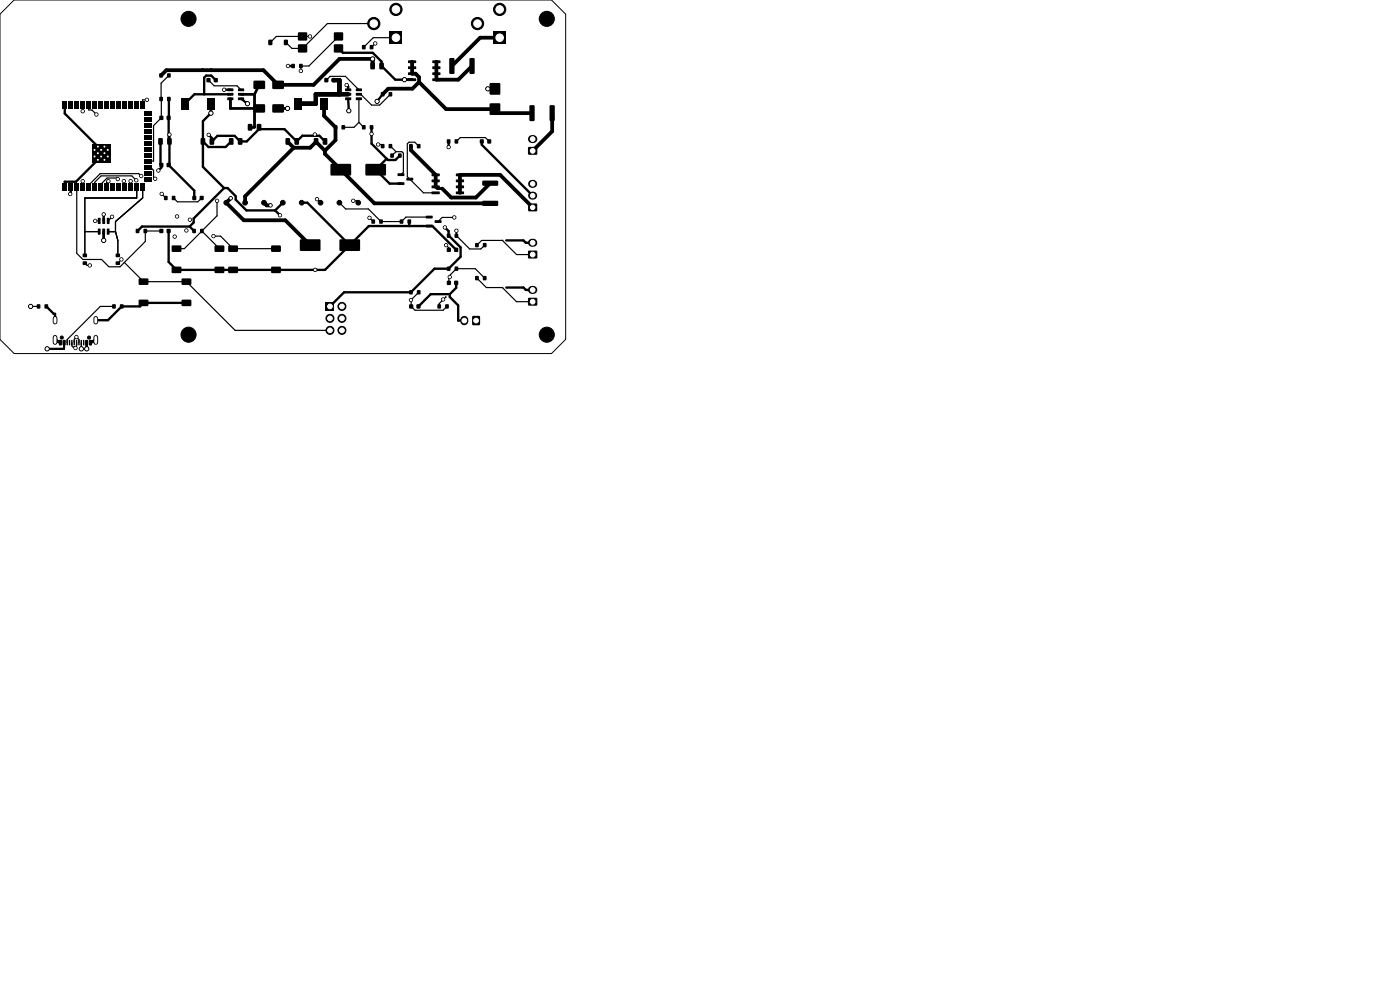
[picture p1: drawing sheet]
<svg xmlns="http://www.w3.org/2000/svg" width="297mm" height="210mm" viewBox="0 0 297 210" stroke-linecap="round" stroke-linejoin="round" font-family="sans-serif">
<g fill="#000">
<path d="M33.8 15.6h.7v.8h-.7zM35.5 15.6h.7v.8h-.7zM43.8 16.6h.8v.8h-.8zM45.4 16.6h.8v.8h-.8zM48.2 18.8h1.2l.1 .5h-1.2zM48.2 19.7h1.2l.1 .5-1.2 .1zM50.5 19.7h1.2l.1 .5-1.2 .1zM50.5 18.8h1.2l.1 .5h-1.2zM53.8 17.2h2.4v1.6h-2.4zM57 8.5h.7v1h-.7zM57.8 17.2h2.4v1.6h-2.4zM60.3 8.5h.7v1h-.7z"/>
<path d="M61.8 13.6h.7v.8h-.7zM63.3 6.9h1.8v1.6h-1.8zM63.3 9.5h1.8v1.6h-1.8zM63.5 13.6h.7v.8h-.7zM68.8 16.6h.8v.8h-.8zM70.4 16.6h.8v.8h-.8zM70.9 9.5h1.8v1.6h-1.8zM70.9 6.9h1.8v1.6h-1.8zM73.2 18.8h1.2l.1 .5h-1.2zM73.2 19.7h1.2l.1 .5-1.2 .1zM75.5 19.7h1.2l.1 .5-1.2 .1zM75.5 18.8h1.2l.1 .5h-1.2z"/>
<path d="M76.8 9.6h.7v.8h-.7zM78.5 9.6h.7v.8h-.7zM78.6 13.3h.7l.2 .1 .1 1.1-.2 .2h-.6l-.2-.1zM80.5 13.3h.7l.2 .1 .1 1.1-.2 .2h-.6l-.2-.1zM80.8 19.6h.7v.8h-.7zM82.5 19.6h.7v.8h-.7zM82.7 6.7h2.6v2.6h-2.6zM86.6 12.8h1.6l.1 .5-1.7 .1zM86.6 14.1h1.6l.1 .5-1.7 .1zM86.6 15.4l1.6-.1 .1 .5-1.7 .1zM86.6 16.6h1.6l.1 .5-1.7 .1zM91.7 16.6h1.7v.5l-1.6 .1z"/>
<path d="M91.7 15.4l1.7-.1v.5l-1.6 .1zM91.7 14.1h1.7v.5l-1.6 .1zM91.7 12.8h1.7v.5l-1.6 .1zM95.4 12.4l.8-.1 .2 .2v3l-.1 .2h-.8l-.2-.2zM99.6 12.4l.8-.1 .3 .2v3l-.2 .2h-.7l-.2-.2zM104.7 6.7h2.6v2.6h-2.6zM13.3 21.5h.9v1.5h-.9zM14.6 21.5h.9v1.5h-.9zM15.8 21.5h.9v1.5h-.9zM17.1 21.5h.9v1.5h-.9zM18.4 21.5h.9v1.5h-.9zM19.5 30.6h3.9v3.9h-3.9z"/>
<path d="M19.6 21.5h.9v1.5h-.9zM20.9 21.5h.9v1.5h-.9zM22.2 21.5h.9v1.5h-.9zM23.4 21.5h.9v1.5h-.9zM24.7 21.5h.9v1.5h-.9zM26 21.5h.9v1.5h-.9zM27.3 21.5h.9v1.5h-.9zM28.5 21.5h.9v1.5h-.9zM29.8 39h.9v1.5h-.9zM29.8 21.5h.9v1.5h-.9zM30.7 37.5h1.5v.9h-1.5zM30.7 36.3h1.5v.9h-1.5z"/>
<path d="M30.7 35h1.5v.9h-1.5zM30.7 33.7h1.5v.9h-1.5zM30.7 32.5h1.5v.9h-1.5zM30.7 31.2h1.5v.9h-1.5zM30.7 29.9h1.5v.9h-1.5zM30.7 28.6h1.5v.9h-1.5zM30.7 27.4h1.5v.9h-1.5zM30.7 26.1h1.5v.9h-1.5zM30.7 24.8h1.5v.9h-1.5zM30.7 23.6h1.5v.9h-1.5zM33.6 29.3h.7l.2 .1v1.1l-.1 .2h-.6l-.2-.1zM33.8 34.6h.8v.8h-.8z"/>
<path d="M33.8 20.6h.7v.8h-.7zM33.8 24.6h.8v.8h-.8zM35.4 34.6h.8v.8h-.8zM35.4 24.6h.8v.8h-.8zM35.5 20.6h.7v.8h-.7zM35.5 29.3h.7l.2 .1v1.1l-.1 .2h-.6l-.2-.1zM38.5 20.8h1.5v2.4h-1.5zM42.6 29.3h.7l.2 .1 .1 1.1-.2 .2h-.6l-.2-.1zM44 20.8h1.5v2.4h-1.5zM44.5 29.3h.7l.2 .1 .1 1.1-.2 .2h-.6l-.2-.1zM48.2 20.7h1.2l.1 .5h-1.2zM48.6 29.3h.7l.2 .1v1.1l-.1 .2h-.6l-.2-.1z"/>
<path d="M50.5 29.3h.7l.2 .1 .1 1.1-.2 .2h-.6l-.2-.1zM50.5 20.7h1.2l.1 .5h-1.2zM52.6 26.3h.7l.2 .1 .1 1.1-.2 .2h-.6l-.2-.1zM53.8 22.2h2.4v1.6h-2.4zM54.5 26.3h.7l.2 .1v1.1l-.1 .2h-.6l-.2-.1zM57.8 22.2h2.4v1.6h-2.4zM60.6 29.3h.7l.2 .1v1.1l-.1 .2h-.6l-.2-.1zM62.5 29.3h.7l.2 .1v1.1l-.1 .2h-.6l-.2-.1zM62.5 20.8h1.5v2.4h-1.5zM66.6 29.3h.7l.2 .1v1.1l-.1 .2h-.6l-.2-.1zM68 20.8h1.5v2.4h-1.5zM68.5 29.3h.7l.2 .1v1.1l-.1 .2h-.6l-.2-.1z"/>
<path d="M70.2 34.8h4.1l.2 .2v2.1l-.3 .2-3.9-.1-.2-.2zM70.8 26.6h.7v.8h-.7zM72.5 26.6h.7v.8h-.7zM73.2 20.7h1.2l.1 .5h-1.2zM75.5 20.7h1.2l.1 .5h-1.2zM76.8 26.6h.7v.8h-.7zM77.6 34.8h4.1l.2 .2v2.1l-.2 .2-4-.1-.2-.2zM78.5 26.6h.7v.8h-.7zM80.8 30.6h.7v.8h-.7zM82.5 30.6h.7v.8h-.7zM82.8 32.6h.7v.8h-.7zM84.4 36.8h1.3l.1 .5h-1.4z"/>
<path d="M84.4 38.7h1.3l.1 .5h-1.4zM84.5 32.6h.7v.8h-.7zM86.2 37.7h1.4l.1 .5-1.4 .1zM86.8 30.6h.7v.8h-.7zM88.5 30.6h.7v.8h-.7zM91.6 36.8h1.6l.1 .5-1.7 .1zM91.6 38.1h1.6l.1 .5-1.7 .1zM91.6 39.4l1.6-.1 .1 .5-1.7 .1zM94.8 29.6h.7v.8h-.7zM96.5 29.6h.7v.8h-.7zM96.7 39.4l1.7-.1v.5l-1.6 .1zM96.7 38.1h1.7v.5l-1.6 .1z"/>
<path d="M96.7 36.8h1.7v.5l-1.6 .1zM101.8 29.6h.8v.8h-.8zM102.4 38.4l3.1-.1 .2 .3v.7l-.3 .1h-2.9l-.2-.2zM103.4 29.6h.8v.8h-.8zM103.9 22h2.2v2.3h-2.2zM103.9 17.7h2.2v2.3h-2.2zM112.1 31.2h1.8v1.6h-1.8zM112.4 22.4l.8-.1 .2 .2v3l-.1 .2h-.8l-.2-.2zM116.6 22.4l.8-.1 .3 .2v3l-.2 .2h-.7l-.2-.2zM13.3 39h.9v1.5h-.9zM14.6 39h.9v1.5h-.9zM15.8 39h.9v1.5h-.9z"/>
<path d="M17.6 55.5h.8v.7h-.8zM17.6 53.8h.8v.7h-.8zM17.1 39h.9v1.5h-.9zM18.4 39h.9v1.5h-.9zM19.6 39h.9v1.5h-.9zM20.8 46.2l.5 .1v1.2l-.5-.1zM20.8 48.5l.5 .1v1.2l-.5-.1zM20.9 39h.9v1.5h-.9zM21.7 46.2l.6 .1-.1 1.2-.5-.1zM21.7 48.5l.6 .1-.1 1.2-.5-.1zM22.2 39h.9v1.5h-.9zM22.7 46.2l.5 .1v1.2l-.5-.1z"/>
<path d="M22.7 48.5l.5 .1v1.2l-.5-.1zM23.4 39h.9v1.5h-.9zM24.6 55.5h.8v.7h-.8zM24.6 53.8h.8v.7h-.8zM24.7 39h.9v1.5h-.9zM26 39h.9v1.5h-.9zM27.3 39h.9v1.5h-.9zM28.8 48.6h.7v.8h-.7zM29.5 59.1h1.8l.2 .2v1l-.3 .2-1.6-.1-.2-.2zM28.5 39h.9v1.5h-.9zM30.5 48.6h.7v.8h-.7zM33.8 48.6h.8v.8h-.8z"/>
<path d="M34.8 41.6h.7v.8h-.7zM35.4 48.6h.8v.8h-.8zM36.5 52.1h1.8l.2 .2v1l-.3 .2-1.6-.1-.2-.2zM36.5 56.6h1.8l.2 .2v1l-.3 .2-1.6-.1-.2-.2zM36.5 41.6h.7v.8h-.7zM38.6 59.1h1.8l.2 .2v1l-.2 .2-1.7-.1-.2-.2zM40.8 41.6h.8v.8h-.8zM40.8 48.6h.7v.8h-.7zM42.4 41.6h.8v.8h-.8zM42.5 48.6h.7v.8h-.7zM45.6 52.1h1.8l.2 .2v1l-.3 .2-1.6-.1-.2-.2zM45.6 56.6h1.8l.2 .2v1l-.3 .2-1.6-.1-.2-.2z"/>
<path d="M48.5 52.1h1.8l.2 .2v1l-.3 .2-1.6-.1-.2-.2zM48.5 56.6h1.8l.2 .2v1l-.3 .2-1.6-.1-.2-.2zM57.6 52.1h1.8l.2 .2v1l-.2 .2-1.7-.1-.2-.2zM57.6 56.6h1.8l.2 .2v1l-.2 .2-1.7-.1-.2-.2zM63.7 50.8h4.1l.2 .2v2.1l-.3 .2-3.9-.1-.2-.2zM72.1 50.8h4.1l.2 .2v2.1l-.3 .2-3.9-.1-.2-.2zM78.8 46.6h.7v.8h-.7zM80.5 46.6h.7v.8h-.7zM84.8 46.6h.7v.8h-.7zM86.5 46.6h.7v.8h-.7zM90.4 45.8h1.3l.1 .5h-1.4zM90.4 47.7h1.3l.1 .5h-1.4z"/>
<path d="M91.6 40.6h1.6l.1 .5-1.7 .1zM92.2 46.7h1.4l.1 .5-1.4 .1zM94.8 52.6h.8v.8h-.8zM94.8 49.6h.7v.8h-.7zM94.8 56.6h.7v.8h-.7zM94.8 59.6h.8v.8h-.8zM96.4 52.6h.8v.8h-.8zM96.4 59.6h.8v.8h-.8zM96.5 49.6h.7v.8h-.7zM96.5 56.6h.7v.8h-.7zM96.7 40.6h1.7v.5l-1.6 .1zM100.8 58.6h.7v.8h-.7z"/>
<path d="M100.8 51.6h.7v.8h-.7zM102.5 58.6h.7v.8h-.7zM102.5 51.6h.7v.8h-.7zM102.4 42.6h3.1l.2 .2v.7l-.3 .2h-2.9l-.2-.2zM106.4 50.9h.3l.1 .2h-.4zM107.3 50.9h.3v.2h-.3zM112.1 53.2h1.8v1.6h-1.8zM112.1 43.2h1.8v1.6h-1.8zM7.8 64.6h.7v.8h-.7zM9.5 64.6h.7v.8h-.7zM12.5 72.1l.6 .1-.1 1h-.5zM13.3 72.1l.6 .1-.1 1h-.5z"/>
<path d="M14.1 72.1l.3 .1-.1 1.1-.2-.1zM14.6 72.1l.3 .1-.1 1.1-.2-.1zM15.1 72.1l.3 .1-.1 1.1-.2-.1zM15.6 72.1l.3 .1-.1 1.1-.2-.1zM16.1 72.1l.3 .1-.1 1.1-.2-.1zM16.6 72.1l.3 .1-.1 1.1-.2-.1zM17.1 72.1l.3 .1-.1 1.1-.2-.1zM17.6 72.1l.3 .1-.1 1.1-.2-.1zM18.1 72.1l.6 .1-.1 1h-.5zM18.9 72.1l.6 .1-.1 1h-.5zM23.8 64.6h.7v.8h-.7zM25.5 64.6h.7v.8h-.7z"/>
<path d="M29.5 63.6h1.8l.2 .2v1l-.3 .2-1.6-.1-.2-.2zM38.6 63.6h1.8l.2 .2v1l-.2 .2-1.7-.1-.2-.2zM69.2 64.2h1.6v1.7h-1.6zM86.8 61.6h.7v.8h-.7zM86.8 64.6h.8v.8h-.8zM88.4 64.6h.8v.8h-.8zM88.5 61.6h.7v.8h-.7zM92.8 64.6h.7v.8h-.7zM94.5 64.6h.7v.8h-.7zM94.4 62.9h.3l.1 .2h-.4zM95.3 62.9h.3v.2h-.3zM100.2 67.1h1.6v1.8h-1.6z"/>
<path d="M106.4 60.9h.3l.1 .2h-.4zM107.3 60.9h.3v.2h-.3zM112.1 63.2h1.8v1.6h-1.8z"/>
</g>
<g fill="#000" stroke="#000" stroke-width=".21">
<circle cx="40" cy="4" r="1.6"/>
<circle cx="47.5" cy="19" r=".35"/>
<circle cx="61.1" cy="14" r=".35"/>
<circle cx="63.8" cy="15" r=".35"/>
<circle cx="65.8" cy="7.7" r=".35"/>
<circle cx="73.5" cy="18" r=".35"/>
<circle cx="79" cy="12.5" r=".45"/>
<circle cx="79.1" cy="12.5" r=".35"/>
<circle cx="79.3" cy="5" r="1.3"/>
<circle cx="79.6" cy="9.2" r=".35"/>
<circle cx="84" cy="2" r="1.3"/>
<circle cx="85.8" cy="16.9" r=".35"/>
<circle cx="85.8" cy="16.9" r=".45"/>
<circle cx="101.3" cy="5" r="1.3"/>
<circle cx="103.5" cy="18.9" r=".35"/>
<circle cx="103.5" cy="18.8" r=".45"/>
<circle cx="106" cy="2" r="1.3"/>
<circle cx="116" cy="4" r="1.6"/>
<circle cx="17.5" cy="38.4" r=".35"/>
<circle cx="17.5" cy="23.6" r=".35"/>
<circle cx="20.1" cy="33.2" r=".3"/>
<circle cx="20.1" cy="31.8" r=".3"/>
<circle cx="20.5" cy="24.3" r=".35"/>
<circle cx="20.8" cy="32.5" r=".3"/>
<circle cx="20.8" cy="31.1" r=".3"/>
<circle cx="20.8" cy="33.9" r=".3"/>
<circle cx="21.5" cy="33.2" r=".3"/>
<circle cx="21.5" cy="31.8" r=".3"/>
<circle cx="22.2" cy="32.5" r=".3"/>
<circle cx="22.2" cy="31.1" r=".3"/>
<circle cx="22.2" cy="33.9" r=".3"/>
<circle cx="22.9" cy="33.2" r=".3"/>
<circle cx="22.9" cy="31.8" r=".3"/>
<circle cx="23" cy="38.4" r=".35"/>
<circle cx="25" cy="38" r=".35"/>
<circle cx="26.3" cy="38.4" r=".35"/>
<circle cx="27.7" cy="38.4" r=".35"/>
<circle cx="28.9" cy="38.3" r=".35"/>
<circle cx="29.9" cy="37.3" r=".35"/>
<circle cx="31.2" cy="21.2" r=".35"/>
<circle cx="32.9" cy="37.9" r=".35"/>
<circle cx="33.6" cy="36.2" r=".35"/>
<circle cx="35.9" cy="28.6" r=".35"/>
<circle cx="44.3" cy="28.6" r=".35"/>
<circle cx="44.7" cy="24" r=".45"/>
<circle cx="44.7" cy="24" r=".35"/>
<circle cx="52.5" cy="22" r=".45"/>
<circle cx="52.5" cy="22" r=".35"/>
<circle cx="61" cy="23" r=".45"/>
<circle cx="61" cy="23" r=".35"/>
<circle cx="66.8" cy="28.5" r=".35"/>
<circle cx="74" cy="23.5" r=".45"/>
<circle cx="74" cy="23.5" r=".35"/>
<circle cx="78.8" cy="28.4" r=".35"/>
<circle cx="80" cy="21.5" r=".45"/>
<circle cx="80" cy="21.5" r=".35"/>
<circle cx="80.2" cy="30.7" r=".35"/>
<circle cx="95.2" cy="31.2" r=".35"/>
<circle cx="14.9" cy="41.2" r=".35"/>
<circle cx="19" cy="56.3" r=".35"/>
<circle cx="20.2" cy="46.9" r=".35"/>
<circle cx="22" cy="51" r=".45"/>
<circle cx="22" cy="45.5" r=".35"/>
<circle cx="22" cy="51" r=".35"/>
<circle cx="23.8" cy="46" r=".35"/>
<circle cx="25.8" cy="55" r=".35"/>
<circle cx="34.3" cy="41.1" r=".35"/>
<circle cx="37.1" cy="50.2" r=".35"/>
<circle cx="37.6" cy="45.9" r=".35"/>
<circle cx="39.5" cy="48.9" r=".35"/>
<circle cx="40.3" cy="46.6" r=".35"/>
<circle cx="45.3" cy="50.1" r=".35"/>
<circle cx="46" cy="42.6" r=".35"/>
<circle cx="48" cy="43" r=".5"/>
<circle cx="48.9" cy="42.1" r=".35"/>
<circle cx="52" cy="43" r=".5"/>
<circle cx="56" cy="43" r=".5"/>
<circle cx="57.4" cy="43.6" r=".35"/>
<circle cx="59.4" cy="45.7" r=".35"/>
<circle cx="60" cy="43" r=".5"/>
<circle cx="64" cy="43" r=".5"/>
<circle cx="66.9" cy="57.2" r=".35"/>
<circle cx="67.3" cy="42.3" r=".35"/>
<circle cx="68" cy="43" r=".5"/>
<circle cx="72" cy="43" r=".5"/>
<circle cx="74.9" cy="42.6" r=".35"/>
<circle cx="76" cy="43" r=".5"/>
<circle cx="78.4" cy="46.2" r=".35"/>
<circle cx="94.4" cy="48.2" r=".35"/>
<circle cx="94.6" cy="52" r=".35"/>
<circle cx="95.4" cy="58.8" r=".35"/>
<circle cx="96.4" cy="46.1" r=".35"/>
<circle cx="96.8" cy="49" r=".35"/>
<circle cx="6.5" cy="65" r=".35"/>
<circle cx="6.5" cy="65" r=".45"/>
<circle cx="10" cy="74" r=".45"/>
<circle cx="10" cy="74" r=".35"/>
<circle cx="13.1" cy="71.6" r=".32"/>
<circle cx="16" cy="73.8" r=".35"/>
<circle cx="16.2" cy="71.5" r=".35"/>
<circle cx="17.2" cy="74" r=".45"/>
<circle cx="17.2" cy="74" r=".35"/>
<circle cx="18.4" cy="74" r=".45"/>
<circle cx="18.4" cy="74" r=".35"/>
<circle cx="18.9" cy="71.6" r=".32"/>
<circle cx="40" cy="71" r="1.6"/>
<circle cx="70" cy="67.5" r=".85"/>
<circle cx="70" cy="70.1" r=".85"/>
<circle cx="72.5" cy="65" r=".85"/>
<circle cx="72.5" cy="67.5" r=".85"/>
<circle cx="72.5" cy="70.1" r=".85"/>
<circle cx="87.2" cy="63.6" r=".35"/>
<circle cx="94" cy="63.5" r=".35"/>
<circle cx="116" cy="71" r="1.6"/>
</g>
<path d="M112.8 29.5h.3M112.9 39h.2M112.8 51.5h.3M112.9 41.5h.2M98.5 67.9v.3M112.8 61.5h.3" fill="none" stroke="#000" stroke-width="1.7"/>
<path d="M11.7 67.5v.8M11.7 71.6v1.1M20.3 67.5v.8M20.3 71.6v1.1" fill="none" stroke="#000" stroke-width="1"/>
<g fill="none" stroke="#000" stroke-width=".5">
<path d="M45.8 17l-1-1h-1.1l-.4 .5v3.5M47.5 19h1.4M48.9 19v.1M55 18l-1 2M61.1 14h1.1M71.8 10.3l.9 .9h6.4l1.8 1.9v.9l3 2.9h1.9M73.5 18l.4 .4v.7M13.7 22.3v1.8l7.1 7M15 39.8l-.1 1.4M20.8 32.5h1.4M20.8 33.9l-4.7 4.6h-2.4v1.3M34 30v4.8l.2 .2v.5l-.6 .7"/>
<path d="M35.8 21v8.8l.1 .2M35.8 25h.1M35.9 28.6v6.2l-.1 .2 5.4 5.4v1.6M43 30l1.2 1.2h3.7l1.1-1.2M44.3 28.6l1 1M44.7 22v2l-1.7 1.7v9.7l4.5 4.5M47.5 39.9l-6.4 6.4v.9l-.9 .9M47.5 39.9h.8l1.7 1.7v.8l2.3 2.2h6.1M48.9 20h-7.7l-2 2M48.9 21v2h6.1M51.1 20h2.9M54 20v7h-1"/>
<path d="M54.9 27.4l-2.6 2.6h-1.4l-1.1-1.2h-3.7l-1.2 1.2M54.9 27.4h5.4l2.6 2.6 1.3-1.2h3.5l1.3 1.2M54.9 27v.4M59 23h2M66.8 28.5v.3M78.8 27v3.5l3.2 3.2M82 33.7l-2.3 2.3 2.9 3h2.5M84.8 33l-.9 .9h-1.6l-.3-.2M95.2 30v1.2M102.2 30v.7l10.8 10.8M22 45.5v1.4M22 49.1v1.9"/>
<path d="M35.8 49v6.6l1.6 1.7 31.6-.1 9.2-9.2h13.5l5.1 5M40.2 48.1h-10.1l-.9 .9M40.2 48.1l1 .9M58.4 44.6l1 1.1M60 43l-1.6 1.6M64 43h1.2l9 9M66.9 57.2v.1M86.8 47v1M94.4 48.2l.8 .8v1M95.2 50h.1M95.2 50l2.5 2.5v2l-2.5 2.5h-3l-5 5h-14.2l-3 3M107.4 51h3.6l.5 .5h1.5"/>
<path d="M9.8 65l1.6 1.6h.3v1.3M18.4 72.7v1.3M39.5 64.3h-9l-.8 .7h-3.9l-2.9 2.9h-2.6M95.4 62.4v.6l1.8 1.8v3.2h1.3M95.4 62.4h-4l-2.6 2.6M96.8 60v1.1l-1.4 1.3M107.4 61h3.6l.5 .5h1.5"/>
</g>
<path d="M85.8 16.9h1.6M103.5 18.9h1.5" fill="none" stroke="#000" stroke-width=".55"/>
<path d="M92.4 39.6l.4 .4h1M11.7 72.1l1.1 .6M20.3 72.1l-1.1 .6" fill="none" stroke="#000" stroke-width=".6"/>
<g fill="none" stroke="#000" stroke-width=".25">
<path d="M35.8 16l-1.6 1.7v7.3l-1.6 1.6v7.6h-1.1M44.2 17l1.2 1.2h4.9l.8 .9M65.8 7.7h-7.2l-1.3 1.3M69.2 17l.8-.8h3.3l2.8 2.9M71.8 7.7l-6.3 6.3h-1.7v1M79.3 5h-9.8l-5.3 5.3h-2.3l-1.3-1.3M79.6 9.2l-.8 .8M84 8h-4.8l-2 2M16.3 39.8v13.9l1.3 1.3h3.9l1.6 1.6h2.4l5.3-5.4v-2.2h3.4M17.5 22.3v1.3M17.5 38.4v1.4M18.8 22.3v1h.7l1 1"/>
<path d="M23 38.4l-.4 .3v1.1M23 38.4h.1M25 38l-.2-.2h-2.1l-1.3 1.3v.7M26.3 38.4l.1 .2v1.2M27.7 38.4v1.4M28.9 38.3l-.9-1h-6.5l-1.4 1.4v1.1M29 39.8v2.2h-11v12.2M29.9 37.3l-.5-.5h-8.1l-2.5 2.5v.5M30.3 39.8v2.2l-5.8 5v2.1M31.2 21.2h-.9v1.1M31.5 35.4h.4l.7 .7v1.5l.3 .3M76.1 26l1.1 1"/>
<path d="M76.1 20h.4l2.3 2.3h1.7l2.3-2.3M76.1 26l-1 1h-2.3M76.1 21v5M80.2 30.7h.6l.4 .3M82.8 31l1.2 1.2M84 32.2h1.3l.3 .3v4l-.5 .6M84 32.2l-.8 .8M84 32.2h.1M88.8 31l-.8-.8h-1.2l-.4 .3v7l3.4 3.4h2.6M96.8 30l.8-.8h5.4l.8 .8M18 49.1h3M18 55.8l.5 .5h.5"/>
<path d="M20.2 46.9h.8M22.9 49.1h1.6M23.8 46l-.9 .9M24.5 49.1l.5 1.9v3.2M25.8 55v.1M25.8 55.1l-.8 .7M26.4 55.7l4.1 4.1h9l10.4 10.3h20.1M34.3 41.1l.9 .9M36.8 42l.8 .8h4.4l.8-.8M42.8 49l-3.7 3.8h-1.7M42.8 49l3.7 3.8M42.8 49h.1"/>
<path d="M45.3 50.1h1.5l2.6 2.7h9.2M46 42.6v3.2l-3.2 3.2M67.3 42.3h.1M67.3 42.3l.7 .7M72 43l1.3 1.3h4.8l2.7 2.7h4.4l.9-.9h5M74.9 42.6h.7l.4 .4M78.4 46.2l.8 .8M94.6 52l.6 .6v.4M96.4 46.1h-2.6l-.9 .9M96.8 49v1l2.8 2.8h2.4l.8-.8M101.2 59l2 2h3.4l3 3h3.4M101.2 52l1-1h4.4l3 3h3.4"/>
<path d="M102.8 59l-2-2h-4l-1.4 1.4v.4l-.2 .2v1M15.2 72.7v.7l.3 .2h.5M15.8 72.7v-.7l.2-.3h.5l.2 .3v.7M16 73.6v.2M16.2 71.5v.2M16.2 72.7v.6l-.2 .3M24.2 65h-2.9l-7 7v.7M88.8 62l-1.6 1.6v1.4l.8 .8h6l.8-.8M94 63.5v.1M94.6 63l-1.4 1.4v.6"/>
</g>
<g fill="none" stroke="#000" stroke-width=".8">
<path d="M43 14.9h.1M44.8 14.9h.1M79 14v-1.5h-7l-5.5 5.5h-7.5l-3.1-3.1h-20.6l-1.1 1.1M87.4 13.1v2.5h.8l.7 .8v1M88.9 17.4l5.7 5.8h10.4l.8 .8h7.1M88.9 17.4l-1.4 1.4h-5.1l-1.2 1.2M92.6 13.1v3.8h4.6l2.9-2.9M106 8h-4.1l-6 6M61.1 30l1.2 1.3M62.3 31.3l-10.3 10.3v1.4M67.1 30.1l-1.3 1.2h-3.5M67.1 30v.1"/>
<path d="M67.1 30.1l1.8 1.9M68.8 22v2.6l2.4 2.4v2.7l-2.3 2.3M68.9 32v.6l10.5 10.5h24.6M87.2 31v.8l5.2 5.3v2.5M104 38.9l-3 3h-5.3l-1.9-1.9M117.1 24v3.9l-4.1 4.1M48 43l3.7 3.7h8.8l5.3 5.3M48 43h.1M48.9 42.1l-.9 .9M56 43l.6 .6h.8M97.6 40.9v-3.8h8.5l6.9 6.9"/>
</g>
<path d="M51.1 21l1.4 1M73.9 21l.1 2.5M81.2 20l-1.2 1.5M13.6 72.7v1.3h-3.6" fill="none" stroke="#000" stroke-width=".4"/>
<path d="M0 3l3-3h114l3 3v69l-3 3h-114l-3-3zM6.5 65h1.7M17.2 72.7v1.3" fill="none" stroke="#000" stroke-width=".21"/>
<path d="M70.8 17h1.2v3M73.9 20h-6.9v2h-3.8" fill="none" stroke="#000" stroke-width=".9"/>
<g fill="#fff" stroke="#fff" stroke-width=".21">
<circle cx="66.9" cy="57.2" r=".18"/>
<circle cx="85.8" cy="16.9" r=".23"/>
<circle cx="103.5" cy="18.9" r=".22"/>
<circle cx="35.9" cy="28.6" r=".18"/>
<circle cx="103.5" cy="18.9" r=".17"/>
<circle cx="73.5" cy="18" r=".17"/>
<circle cx="66.8" cy="28.5" r=".18"/>
<circle cx="47.5" cy="19" r=".17"/>
<circle cx="22" cy="45.5" r=".17"/>
<circle cx="85.8" cy="16.9" r=".17"/>
<circle cx="78.8" cy="28.4" r=".17"/>
<circle cx="44.3" cy="28.6" r=".17"/>
<circle cx="48.9" cy="42.1" r=".18"/>
<circle cx="80" cy="21.5" r=".17"/>
<circle cx="79" cy="12.5" r=".22"/>
<circle cx="79" cy="12.5" r=".18"/>
<circle cx="80" cy="21.5" r=".22"/>
<circle cx="74" cy="23.5" r=".22"/>
<circle cx="74" cy="23.5" r=".17"/>
<circle cx="52.5" cy="22" r=".17"/>
<circle cx="33.6" cy="36.2" r=".17"/>
<circle cx="44.7" cy="24" r=".17"/>
<circle cx="95.2" cy="31.2" r=".17"/>
<circle cx="94.4" cy="48.2" r=".18"/>
<circle cx="52.5" cy="22" r=".23"/>
<circle cx="61.1" cy="14" r=".18"/>
<circle cx="59.4" cy="45.7" r=".17"/>
<circle cx="14.9" cy="41.2" r=".17"/>
<circle cx="44.7" cy="24" r=".23"/>
<circle cx="57.4" cy="43.6" r=".17"/>
<circle cx="26.3" cy="38.4" r=".17"/>
<circle cx="74.9" cy="42.6" r=".18"/>
<circle cx="37.6" cy="45.9" r=".17"/>
<circle cx="65.8" cy="7.7" r=".17"/>
<circle cx="79.6" cy="9.2" r=".18"/>
<circle cx="94" cy="63.5" r=".17"/>
<circle cx="32.9" cy="37.9" r=".17"/>
<circle cx="45.3" cy="50.1" r=".18"/>
<circle cx="87.2" cy="63.6" r=".17"/>
<circle cx="80.2" cy="30.7" r=".17"/>
<circle cx="27.7" cy="38.4" r=".17"/>
<circle cx="25" cy="38" r=".18"/>
<circle cx="37.1" cy="50.2" r=".18"/>
<circle cx="95.4" cy="58.8" r=".17"/>
<circle cx="96.4" cy="46.1" r=".17"/>
<circle cx="40.3" cy="46.6" r=".17"/>
<circle cx="78.4" cy="46.2" r=".17"/>
<circle cx="29.9" cy="37.3" r=".18"/>
<circle cx="17.5" cy="38.4" r=".17"/>
<circle cx="67.3" cy="42.3" r=".17"/>
<circle cx="63.8" cy="15" r=".18"/>
<circle cx="94.6" cy="52" r=".17"/>
<circle cx="96.8" cy="49" r=".17"/>
<circle cx="39.5" cy="48.9" r=".18"/>
<circle cx="28.9" cy="38.3" r=".17"/>
<circle cx="23" cy="38.4" r=".18"/>
<circle cx="34.3" cy="41.1" r=".17"/>
<circle cx="46" cy="42.6" r=".17"/>
<circle cx="31.2" cy="21.2" r=".18"/>
<circle cx="20.5" cy="24.3" r=".17"/>
<circle cx="17.5" cy="23.6" r=".17"/>
<circle cx="22" cy="51" r=".22"/>
<circle cx="10" cy="74" r=".17"/>
<circle cx="18.4" cy="74" r=".22"/>
<circle cx="10" cy="74" r=".22"/>
<circle cx="22" cy="51" r=".18"/>
<circle cx="18.4" cy="74" r=".17"/>
<circle cx="61" cy="23" r=".22"/>
<circle cx="61" cy="23" r=".17"/>
<circle cx="6.5" cy="65" r=".17"/>
<circle cx="17.2" cy="74" r=".22"/>
<circle cx="6.5" cy="65" r=".22"/>
<circle cx="17.2" cy="74" r=".17"/>
<circle cx="16" cy="73.8" r=".18"/>
<circle cx="25.8" cy="55" r=".17"/>
<circle cx="23.8" cy="46" r=".17"/>
<circle cx="16.2" cy="71.5" r=".17"/>
<circle cx="19" cy="56.3" r=".17"/>
<circle cx="20.2" cy="46.9" r=".17"/>
<circle cx="113" cy="44" r=".47"/>
<circle cx="113" cy="41.5" r=".47"/>
<circle cx="113" cy="39" r=".47"/>
<circle cx="101" cy="68" r=".5"/>
<circle cx="98.5" cy="68" r=".5"/>
<circle cx="113" cy="32" r=".5"/>
<circle cx="113" cy="29.5" r=".5"/>
<circle cx="20.8" cy="33.9" r=".1"/>
<circle cx="22.2" cy="33.9" r=".1"/>
<circle cx="20.1" cy="33.2" r=".1"/>
<circle cx="21.5" cy="33.2" r=".1"/>
<circle cx="22.9" cy="33.2" r=".1"/>
<circle cx="20.8" cy="32.5" r=".1"/>
<circle cx="22.2" cy="32.5" r=".1"/>
<circle cx="20.1" cy="31.8" r=".1"/>
<circle cx="21.5" cy="31.8" r=".1"/>
<circle cx="22.9" cy="31.8" r=".1"/>
<circle cx="20.8" cy="31.1" r=".1"/>
<circle cx="22.2" cy="31.1" r=".1"/>
<circle cx="84" cy="8" r=".8"/>
<circle cx="84" cy="2" r=".8"/>
<circle cx="79.3" cy="5" r=".8"/>
<circle cx="113" cy="64" r=".5"/>
<circle cx="113" cy="61.5" r=".5"/>
<circle cx="106" cy="8" r=".8"/>
<circle cx="106" cy="2" r=".8"/>
<circle cx="101.3" cy="5" r=".8"/>
<circle cx="113" cy="54" r=".5"/>
<circle cx="113" cy="51.5" r=".5"/>
<circle cx="70" cy="65" r=".5"/>
<circle cx="72.5" cy="65" r=".5"/>
<circle cx="70" cy="67.5" r=".5"/>
<circle cx="72.5" cy="67.5" r=".5"/>
<circle cx="70" cy="70.1" r=".5"/>
<circle cx="72.5" cy="70.1" r=".5"/>
</g>
<path d="M11.7 67.5v.8M11.7 71.6v1.1M20.3 67.5v.8M20.3 71.6v1.1" fill="none" stroke="#fff" stroke-width=".6"/>
</svg>
